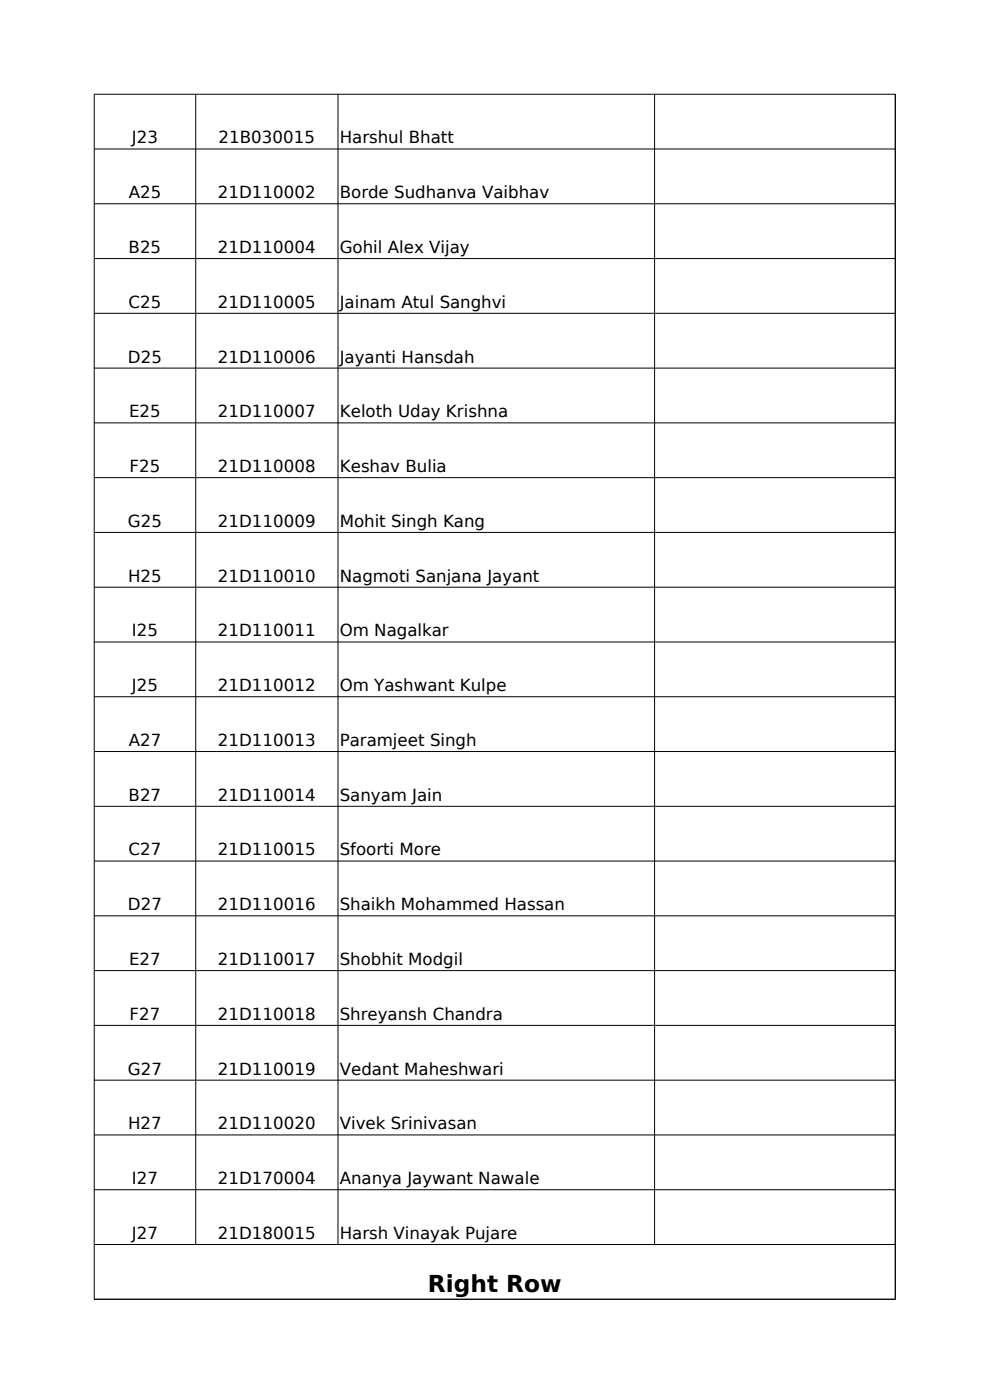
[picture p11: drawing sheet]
<svg xmlns="http://www.w3.org/2000/svg" width="210mm" height="297mm" viewBox="0 0 210 297" stroke-linecap="round" stroke-linejoin="round" font-family="sans-serif">
<defs><g id="words">
<text font-size="4.9" x="90.8" y="274.1">Right Row</text>
<g font-size="3.5">
<text x="28" y="30.4">J23</text>
<text x="46.4" y="30.4">21B030015</text>
<text x="72.1" y="30.4">Harshul Bhatt</text>
<text x="27.3" y="42.1">A25</text>
<text x="46.2" y="42.1">21D110002</text>
<text x="72.1" y="42.1">Borde Sudhanva Vaibhav</text>
<text x="27.3" y="53.7">B25</text>
<text x="46.2" y="53.7">21D110004</text>
<text x="72.1" y="53.7">Gohil Alex Vijay</text>
<text x="27.3" y="65.3">C25</text>
<text x="46.2" y="65.3">21D110005</text>
<text x="72.1" y="65.3">Jainam Atul Sanghvi</text>
<text x="27.1" y="76.9">D25</text>
<text x="46.2" y="76.9">21D110006</text>
<text x="72.1" y="76.9">Jayanti Hansdah</text>
<text x="27.4" y="88.5">E25</text>
<text x="46.2" y="88.5">21D110007</text>
<text x="72.1" y="88.5">Keloth Uday Krishna</text>
<text x="27.5" y="100.2">F25</text>
<text x="46.2" y="100.2">21D110008</text>
<text x="72.1" y="100.2">Keshav Bulia</text>
<text x="27.1" y="111.8">G25</text>
<text x="46.2" y="111.8">21D110009</text>
<text x="72.1" y="111.8">Mohit Singh Kang</text>
<text x="27.2" y="123.4">H25</text>
<text x="46.2" y="123.4">21D110010</text>
<text x="72.1" y="123.4">Nagmoti Sanjana Jayant</text>
<text x="28" y="135">I25</text>
<text x="46.2" y="135">21D110011</text>
<text x="72.1" y="135">Om Nagalkar</text>
<text x="28" y="146.6">J25</text>
<text x="46.2" y="146.6">21D110012</text>
<text x="72.1" y="146.6">Om Yashwant Kulpe</text>
<text x="27.3" y="158.3">A27</text>
<text x="46.2" y="158.3">21D110013</text>
<text x="72.1" y="158.3">Paramjeet Singh</text>
<text x="27.3" y="169.9">B27</text>
<text x="46.2" y="169.9">21D110014</text>
<text x="72.1" y="169.9">Sanyam Jain</text>
<text x="27.3" y="181.5">C27</text>
<text x="46.2" y="181.5">21D110015</text>
<text x="72.1" y="181.5">Sfoorti More</text>
<text x="27.1" y="193.1">D27</text>
<text x="46.2" y="193.1">21D110016</text>
<text x="72.1" y="193.1">Shaikh Mohammed Hassan</text>
<text x="27.4" y="204.7">E27</text>
<text x="46.2" y="204.7">21D110017</text>
<text x="72.1" y="204.7">Shobhit Modgil</text>
<text x="27.5" y="216.3">F27</text>
<text x="46.2" y="216.3">21D110018</text>
<text x="72.1" y="216.3">Shreyansh Chandra</text>
<text x="27.1" y="228">G27</text>
<text x="46.2" y="228">21D110019</text>
<text x="72.1" y="228">Vedant Maheshwari</text>
<text x="27.2" y="239.6">H27</text>
<text x="46.2" y="239.6">21D110020</text>
<text x="72.1" y="239.6">Vivek Srinivasan</text>
<text x="28" y="251.2">I27</text>
<text x="46.2" y="251.2">21D170004</text>
<text x="72.1" y="251.2">Ananya Jaywant Nawale</text>
<text x="28" y="262.8">J27</text>
<text x="46.2" y="262.8">21D180015</text>
<text x="72.1" y="262.8">Harsh Vinayak Pujare</text>
</g>
</g></defs>
<g fill="none" stroke="#000" stroke-width=".21">
<path d="M41.5 20v244M71.7 20v244M138.9 20v244M189.9 20v255.7M189.9 20h-169.9v255.7M20 31.6h169.9M20 43.2h169.9M20 54.9h169.9M20 66.5h169.9M20 78.1h169.9M20 89.7h169.9M20 101.3h169.9"/>
<path d="M20 113h169.9M20 124.6h169.9M20 136.2h169.9M20 147.8h169.9M20 159.4h169.9M20 171.1h169.9M20 182.7h169.9M20 194.3h169.9M20 205.9h169.9M20 217.5h169.9M20 229.2h169.9M20 240.8h169.9"/>
<path d="M20 252.4h169.9M20 264h169.9M20 275.6h169.9"/>
</g>
<use href="#words"/>
</svg>
